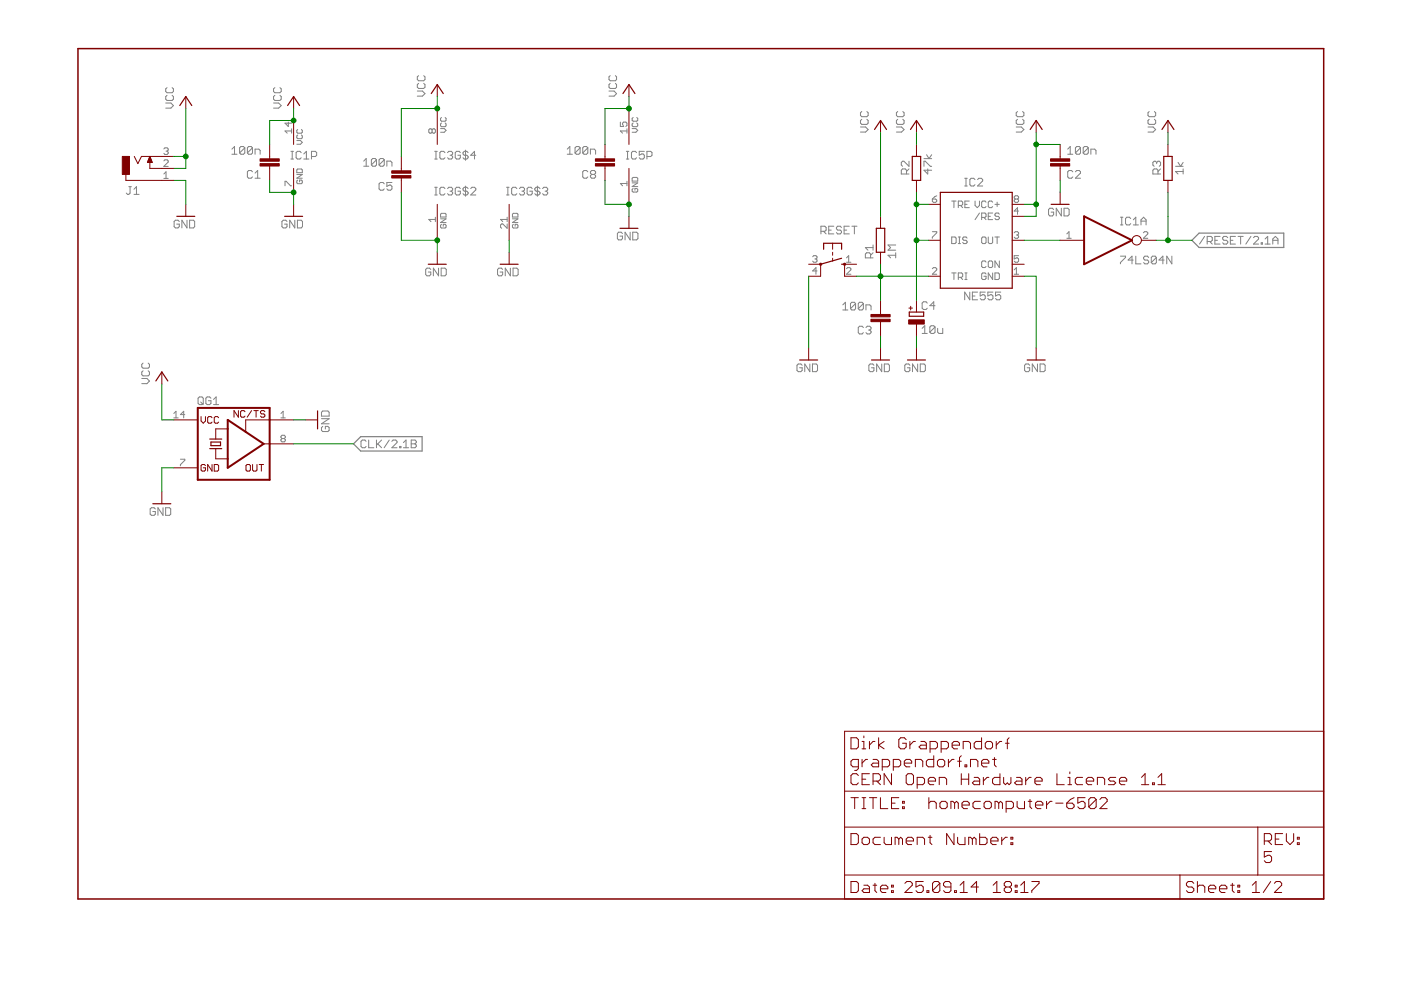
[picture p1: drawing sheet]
<svg xmlns="http://www.w3.org/2000/svg" width="297mm" height="210mm" viewBox="0 0 297 210" stroke-linecap="round" stroke-linejoin="round" font-family="sans-serif">
<g fill="none" stroke="#808080" stroke-width=".21">
<path d="M35.4 18.6l-.3 .2v.6l.3 .3h1.1l.3-.3v-.6l-.3-.2M58.3 18.6l-.3 .2v.6l.3 .3h1.1l.2-.3v-.6l-.2-.2M88.5 19.3h1.1l.5 .6-.5 .5h-1.1M88.8 17.7l-.3 .2v.6l.3 .3h1l.3-.3v-.6l-.3-.2M88.8 16l-.3 .3v.5l.3 .3h1l.3-.3v-.5l-.3-.3M129.1 19.3h1.1l.5 .6-.5 .5h-1.1M129.4 17.7l-.3 .2v.6l.3 .3h1.1l.2-.3v-.6l-.2-.2M129.4 16l-.3 .3v.5l.3 .3h1.1l.2-.3v-.5l-.2-.3M27.3 39.6h.6M27.6 39.6v1.3l-.3 .3h-.3l-.2-.3M34.7 36.9l.5-.5v1.4M34.7 37.8h1"/>
<path d="M34.7 34.1l.3-.2h.4l.3 .2v.3l-1 .9h1M34.7 31.6l.3-.3h.4l.3 .3-.3 .4M35.1 21.8h1.1l.6 .6-.6 .5h-1.1M35.2 32h.2M35.4 20.2l-.3 .3v.5l.3 .3h1.1l.3-.3v-.5l-.3-.3M35.4 32l.3 .3-.3 .4h-.4l-.3-.2M49.2 31.6l.5-.5v1.6M49.2 32.7h1M51.9 31.3v1.1l-.3 .3h-.5l-.3-.3M51.9 31.3l-.3-.2h-.5l-.3 .2v1.1M51.9 31.3l-1.1 1.1M53.5 31.3v1.1l-.2 .3h-.6l-.2-.3"/>
<path d="M53.5 31.3l-.2-.2h-.6l-.2 .2v1.1M53.5 36.4l-.2-.2h-.6l-.2 .2v1.1l.2 .3h.6l.2-.3M53.5 31.3l-1 1.1M54.1 32.7v-1.1h.8l.3 .3v.8M54.1 37.8h1.1M54.1 36.7l.5-.5v1.6M58 21.8h1.1l.5 .6-.5 .5h-1.1M58.3 20.2l-.3 .3v.5l.3 .3h1.1l.2-.3v-.5l-.2-.3M60.4 39.4v-1h.3l.9 1h.2M61.1 25.9v.9l-.7-.7h1.4M61.7 33.7h.5M61.7 32.1h.5"/>
<path d="M61.8 27.8h-1.4l.5 .4M61.8 27.3v.9M62 32.1v1.6M62.9 37h1.2l-1.2 .8h1.2M62.9 29.8h.8l.4 .4-.4 .4h-.8M63.1 38.2l-.2 .2v.4l.2 .1h.8l.2-.1v-.4l-.2-.2h-.4v.4M63.1 27.5l-.2 .1v.4l.2 .2h.8l.2-.2v-.4l-.2-.1M63.1 28.6l-.2 .2v.4l.2 .2h.8l.2-.2v-.4l-.2-.2M63.1 35.8h.8l.2 .2v.6h-1.2v-.6zM63.9 32.4l-.3-.3h-.5l-.3 .3v1l.3 .3h.5l.3-.3M64.4 33.7h1.1M64.4 32.6l.6-.5v1.6"/>
<path d="M66 33.2h.9l.2-.3v-.5l-.2-.3h-.9v1.6M77.1 35.2h1.1M77.1 34.2l.5-.6v1.6M79.8 33.9v1.1l-.3 .2h-.5l-.3-.2M79.8 33.9l-.3-.3h-.5l-.3 .3v1.1M79.8 33.9l-1.1 1.1M81.5 33.9v1.1l-.3 .2h-.6l-.2-.2M81.5 33.9l-.3-.3h-.6l-.2 .3v1.1M81.5 39l-.3-.3h-.6l-.2 .3v1l.2 .3h.6l.3-.3M81.5 33.9l-1.1 1.1M82 35.2v-1h.8l.3 .2v.8M83.1 38.7h-1.1v.8l.5-.3h.3l.3 .3v.5l-.3 .3h-.5l-.3-.3"/>
<path d="M91.6 27.5l-.2-.2-.5 .2v.5l.2 .2 .5-.2M91.6 27.5l.2-.2 .5 .2v.5l-.2 .2-.5-.2M91.6 27.5v.5M92.2 33.7h.5M92.2 32.1h.5M92.2 39.7h.5M92.4 32.1v1.6M92.4 39.7v1.6M93.4 27.3h.8l.4 .3-.4 .4h-.8M93.6 24.9l-.2 .2v.4l.2 .2h.8l.2-.2v-.4l-.2-.2M93.6 26.1l-.2 .2v.4l.2 .2h.8l.2-.2v-.4l-.2-.2M94.3 32.4l-.2-.3h-.6l-.2 .3v1l.2 .3h.6l.2-.3"/>
<path d="M94.3 40l-.2-.3h-.6l-.2 .3v1.1l.2 .2h.6l.2-.2M94.9 32.4l.3-.3h.5l.3 .3v.2l-.3 .3M94.9 40l.3-.3h.5l.3 .3v.3l-.3 .2M95.4 32.9h.3M95.7 32.9l.3 .3v.2l-.3 .3h-.5l-.3-.3M97.6 32.4l-.3-.3h-.5l-.3 .3v1l.3 .3h.5l.3-.3v-.5h-.5M97.6 40l-.3-.3h-.5l-.3 .3v1.1l.3 .2h.5l.3-.2v-.6h-.5M98.7 31.8v2.2M98.7 39.5v2.1M99.3 32.4l-.3-.3h-.6l-.2 .3v.2l.2 .3h.6l.3 .3v.2l-.3 .3h-.6l-.2-.3M99.3 40l-.3-.3h-.6l-.2 .3v.3l.2 .2h.6l.3 .3v.3l-.3 .2h-.6l-.2-.2M99.8 40l.3-.3h.5l.3 .3v.3l-1.1 1h1.1"/>
<path d="M100.9 32.9h-1.1l.8-.8v1.6M107.4 39.7h.5M107.7 39.7v1.6M109.6 40l-.3-.3h-.5l-.3 .3v1.1l.3 .2h.5l.3-.2M110.1 40l.3-.3h.5l.3 .3v.3l-.3 .2M112.8 40l-.2-.3h-.6l-.2 .3v1.1l.2 .2h.6l.2-.2v-.6h-.5M113.9 39.5v2.1M114.5 40l-.3-.3h-.5l-.3 .3v.3l.3 .2h.5l.3 .3v.3l-.3 .2h-.5l-.3-.2M115 40l.3-.3h.5l.3 .3v.3l-.3 .2M120.3 32.7h1.1M120.3 31.6l.5-.5v1.6M123 31.3v1.1l-.3 .3h-.5l-.3-.3"/>
<path d="M123 31.3l-.3-.2h-.5l-.3 .2v1.1M123 31.3l-1.1 1.1M124.6 31.3v1.1l-.2 .3h-.6l-.3-.3M124.6 31.3l-.2-.2h-.6l-.3 .2v1.1M124.6 36.4l-.2-.2h-.6l-.3 .2v1.1l.3 .3h.6l.2-.3M124.6 31.3l-1.1 1.1M125.2 32.7v-1.1h.8l.3 .3v.8M125.5 37l-.3-.3v-.3l.3-.2h.5l.3 .2v.3l-.3 .3M125.5 37l-.3 .3v.2l.3 .3h.5l.3-.3v-.2l-.3-.3M125.5 37h.5M131.5 25.9v.9h.7l-.2-.4 .2-.5h.5l.2 .2v.5l-.2 .2M132.8 33.7h.5"/>
<path d="M132.8 32.1h.5M132.9 27.8h-1.4l.5 .4M132.9 38.9h-1.4l.5 .5M132.9 27.3v.9M132.9 38.4v1M133.1 32.1v1.6M134 27.3h.8l.4 .3-.4 .4h-.8M134 37.8l.2-.2h.8l.2 .2v.6h-1.2zM134 38.8h1.2l-1.2 .8h1.2M134.2 26.1l-.2 .2v.4l.2 .2h.8l.2-.2v-.4l-.2-.2M134.2 24.9l-.2 .2v.4l.2 .2h.8l.2-.2v-.4l-.2-.2M134.2 40l-.2 .2v.3l.2 .2h.8l.2-.2v-.3l-.2-.2h-.4v.3"/>
<path d="M135 32.4l-.3-.3h-.5l-.3 .3v1l.3 .3h.5l.3-.3M136.6 32.1h-1.1v.8l.6-.3h.2l.3 .3v.5l-.3 .3h-.5l-.3-.3M137.2 33.2h.8l.2-.3v-.5l-.2-.3h-.8v1.6M182.4 26.9h1.1l.6 .6-.6 .5h-1.1M182.7 25.3l-.3 .3v.5l.3 .3h1.1l.3-.3v-.5l-.3-.3M182.7 23.6l-.3 .3v.6l.3 .2h1.1l.3-.2v-.6l-.3-.3M190.1 26.9h1l.6 .6-.6 .5h-1M190.3 25.3l-.2 .3v.5l.2 .3h1.1l.3-.3v-.5l-.3-.3M190.3 23.6l-.2 .3v.6l.2 .2h1.1l.3-.2v-.6l-.3-.3M192.2 36.9v-.8l-.3-.3h-.5l-.3 .3v.8h1.6M192.7 34.2v1.1l-1.1-1.1h-.2l-.3 .2v.6l.3 .3M192.7 35.8l-.5 .6"/>
<path d="M195.9 35.3v-1.1h.3l1.1 1.1h.2M195.9 33.6h1.6M196.4 32.8l.6 .8 .5-.8M196.7 35.8v1.1l-.8-.8h1.6M204.5 37.8h.6M204.5 39.4h.6M204.8 37.8v1.6M206.7 38.1l-.3-.3h-.5l-.3 .3v1.1l.3 .2h.5l.3-.2M207.3 38.1l.2-.3h.6l.2 .3v.3l-1 1h1M215.5 26.9h1l.6 .6-.6 .5h-1M215.7 25.3l-.2 .3v.5l.2 .3h1.1l.3-.3v-.5l-.3-.3M215.7 23.6l-.2 .3v.6l.2 .2h1.1l.3-.2v-.6l-.3-.3"/>
<path d="M226.4 32.7h1.1M226.4 31.6l.5-.5v1.6M227.5 36.4l-.3-.2h-.5l-.3 .2v1.1l.3 .3h.5l.3-.3M228 36.4l.3-.2h.5l.3 .2v.3l-1.1 1.1h1.1M229.1 31.3v1.1l-.3 .3h-.5l-.3-.3M229.1 31.3l-.3-.2h-.5l-.3 .2v1.1M229.1 31.3l-1.1 1.1M230.7 31.3v1.1l-.2 .3h-.6l-.2-.3M230.7 31.3l-.2-.2h-.6l-.2 .2v1.1M230.7 31.3l-1 1.1M231.3 32.7v-1.1h.8l.3 .3v.8M243.4 26.9h1.1l.5 .6-.5 .5h-1.1"/>
<path d="M243.6 25.3l-.2 .3v.5l.2 .3h1.2l.2-.3v-.5l-.2-.3M243.6 23.6l-.2 .3v.6l.2 .2h1.2l.2-.2v-.6l-.2-.3M245.2 34.4l-.2-.2h-.3l-.3 .2v.6l.3 .3M245.2 34.4l.3-.2h.3l.3 .2v.6l-.3 .3M245.2 34.4v.3M245.5 36.9v-.8l-.3-.3h-.5l-.3 .3v.8h1.7M246.1 35.8l-.6 .6M249.2 35.3h1.6M249.8 34.4l.5 .9 .5-.9M250.8 36.4h-1.6l.6 .5M250.8 35.8v1.1M28.4 41.2h1.1"/>
<path d="M28.4 40.1l.5-.5v1.6M38 47l-.3-.3h-.5l-.3 .3v1l.3 .3h.5l.3-.3v-.5h-.5M39.6 46.7v1.6l-1-1.6v1.6M40.2 46.7h.8l.3 .3v1l-.3 .3h-.8zM60.9 47l-.3-.3h-.6l-.2 .3v1l.2 .3h.6l.3-.3v-.5h-.6M62.5 46.7v1.6l-1.1-1.6v1.6M63.1 46.7h.8l.2 .3v1l-.2 .3h-.8zM91.3 57.1l-.2-.2h-.6l-.2 .2v1.1l.2 .3h.6l.2-.3v-.5h-.5M92.2 41.3h.5M92.3 46.5h-1.4l.5 .5M92.3 46.1v.9M93 56.9v1.6l-1.1-1.6v1.6"/>
<path d="M93.4 46.4h1.2l-1.2 .8h1.2M93.5 56.9h.8l.3 .2v1.1l-.3 .3h-.8zM93.6 47.6l-.2 .2v.4l.2 .1h.8l.2-.1v-.4l-.2-.2h-.4v.4M93.6 45.2h.8l.2 .2v.6h-1.2v-.6zM95.4 40.5h.3M95.7 40.5l.3 .3v.3l-.3 .2h-.5l-.3-.2M106.6 57.1l-.3-.2h-.5l-.3 .2v1.1l.3 .3h.5l.3-.3v-.5h-.6M107.4 41.3h.5M107.5 46.5h-1.4l.5 .5M107.5 46.1v.9M107.5 47.5v.9l-.9-.9-.5 .2v.5l.3 .2M108.2 56.9v1.6l-1.1-1.6v1.6"/>
<path d="M108.6 46.4h1.2l-1.2 .8h1.2M108.6 45.4l.2-.2h.8l.2 .2v.6h-1.2zM108.8 56.9h.8l.3 .2v1.1l-.3 .3h-.8zM108.8 47.6l-.2 .2v.4l.2 .1h.8l.2-.1v-.4l-.2-.2h-.4v.4M110.7 40.5h.2M110.9 40.5l.3 .3v.3l-.3 .2h-.5l-.3-.2M115.6 40.5h.2M115.8 40.5l.3 .3v.3l-.3 .2h-.5l-.3-.2M132 49.5l-.3-.3h-.6l-.2 .3v1.1l.2 .3h.6l.3-.3v-.5h-.6M133.6 49.2v1.7l-1.1-1.7v1.7M134.2 49.2h.8l.3 .3v1.1l-.3 .3h-.8zM172.3 54.4l.2-.2h.5l.2 .2-.2 .5"/>
<path d="M172.8 54.9h.2M173 54.9l.2 .2-.2 .5h-.5l-.2-.2M173.2 57.4h-.9l.7-.7v1.4M174.1 49h.8l.3-.2v-.6l-.3-.2h-.8v1.6M174.6 49l.6 .6M175.7 48.8h.5M176.8 48h-1.1v1.6h1.1M178.4 48.2l-.3-.2h-.5l-.3 .2v.3l.3 .3h.5l.3 .2v.3l-.3 .3h-.5l-.3-.3M179 48.8h.5M179.5 57l.2-.3h.5l.2 .3v.2l-.9 .9h.9M179.5 55.6h.9M179.5 54.7l.4-.5v1.4"/>
<path d="M180.1 48h-1.1v1.6h1.1M180.6 48h1.1M181.1 48v1.6M184.6 54.7v-.8l-.3-.3h-.6l-.2 .3v.8h1.6M185.1 53.6l-.5 .5M185.1 52.5h-1.6l.5 .5M185.1 51.9v1.1M189.9 54.1h-1.6l.5 .6M189.9 53.6v1.1M189.9 51.9h-1.6l.5 .6-.5 .5h1.6M197.7 42.2h.7l.2 .5-.2 .2h-.5l-.2-.2zM197.7 49.1h.9v.3l-.9 .9v.2"/>
<path d="M197.7 57l.2-.3h.5l.2 .3v.2l-.9 .9h.9M198.6 41.5l-.9 .7M201.8 42.6h.9M201.8 50.2h.7l.2 .3v.9l-.2 .2h-.7zM201.8 57.9h.9M202.2 42.6v1.4M202.2 57.9v1.4M203.2 43.6h.7l.2-.3v-.4l-.2-.3h-.7v1.4M203.2 58.8h.7l.2-.2v-.5l-.2-.2h-.7v1.4M203.2 50.2h.4M203.2 51.6h.4M203.4 50.2v1.4"/>
<path d="M203.6 43.6l.5 .4M203.6 58.8l.5 .5M204.6 43.3h.4M204.6 57.9h.4M204.6 59.3h.4M204.8 57.9v1.4M205 50.5l-.2-.3h-.5l-.2 .3 .2 .4h.5l.2 .3-.2 .4h-.5l-.2-.2M205.5 42.6h-.9v1.4h.9M206.7 42.6v1l.5 .4 .5-.4v-1M207.7 45.2l-1 1.4M208.1 50.5l.3-.3h.4l.3 .3v.9l-.3 .2h-.4l-.3-.2zM208.1 46.1h.7l.3-.2v-.5l-.3-.2h-.7v1.4"/>
<path d="M208.6 46.1l.5 .5M209.1 42.9l-.3-.3h-.4l-.3 .3v.9l.3 .2h.4l.3-.2M209.1 55.6l-.3-.3h-.4l-.3 .3v.9l.3 .2h.4l.3-.2M209.1 58.1l-.3-.2h-.4l-.3 .2v.9l.3 .3h.4l.3-.3v-.4h-.5M209.5 55.6l.3-.3h.4l.3 .3v.9l-.3 .2h-.4l-.3-.2zM209.5 50.2v1.2l.3 .2h.4l.3-.2v-1.2M209.5 45.9h.5M210.5 42.9l-.3-.3h-.4l-.3 .3v.9l.3 .2h.4l.3-.2M210.5 45.2h-1v1.4h1M210.5 57.9v1.4l-1-1.4v1.4M210.9 43.3h1M210.9 50.2h1"/>
<path d="M210.9 57.9h.7l.3 .2v.9l-.3 .3h-.7zM211.4 42.9v.9M211.4 50.2v1.4M211.9 45.4l-.3-.2h-.4l-.3 .2 .3 .5h.4l.3 .2-.3 .5h-.4l-.3-.3M211.9 55.3v1.4l-1-1.4v1.4M215 49.4l.3-.3h.4l.3 .3-.3 .4M215 58.1h1M215 57.2l.5-.5v1.4M215.3 42.2l-.3 .2 .3 .5h.4l.3-.2-.3-.5M215.3 42.2h.4M215.3 42.2l-.3-.2 .3-.5h.4l.3 .2-.3 .5M215.5 49.8h.2"/>
<path d="M215.7 49.8l.3 .3-.3 .4h-.4l-.3-.2M216 54.2h-1v.7l.7-.2 .3 .2v.5l-.3 .2h-.4l-.3-.2M216 44.7h-1l.7-.7v1.4M223.4 44.4l-.3-.2h-.5l-.3 .2v1.1l.3 .3h.5l.3-.3v-.5h-.5M225 44.2v1.6l-1.1-1.6v1.6M225.6 44.2h.8l.3 .2v1.1l-.3 .3h-.8zM226.2 49.6l.5-.5v1.4M226.2 50.5h.9M237.6 54.3h1v.3l-1 1.1v.2M237.6 47.7h.5M237.6 46.1h.5M237.8 46.1v1.6"/>
<path d="M239.7 46.3l-.2-.2h-.6l-.3 .2v1.1l.3 .3h.6l.2-.3M240.3 55.1h-1.1l.8-.8v1.6M240.3 46.6l.5-.5v1.6M240.3 47.7h1.1M240.8 54.3v1.6h1.1M241.9 47.7v-1.1l.6-.5 .5 .5v1.1M241.9 46.9h1.1M242.4 49.4l.3-.3h.4l.3 .3v.2l-1 .9h1M243.5 54.6l-.2-.3h-.6l-.2 .3v.3l.2 .2h.6l.2 .3v.3l-.2 .2h-.6l-.2-.2M245.2 54.6l-.3-.3h-.5l-.3 .3v1.1M245.2 54.6v1.1l-.3 .2h-.5l-.3-.2M245.2 54.6l-1.1 1.1"/>
<path d="M246.8 55.1h-1.1l.8-.8v1.6M248.5 54.3v1.6l-1.1-1.6v1.6M255.4 50.1l-1.1 1.7M255.9 51.2h.9l.2-.3v-.5l-.2-.3h-.9v1.7M256.5 51.2l.5 .6M257.6 50.9h.5M258.7 50.1h-1.1v1.7h1.1M260.3 50.4l-.3-.3h-.5l-.3 .3v.3l.3 .2h.5l.3 .3v.3l-.3 .3h-.5l-.3-.3M260.9 50.9h.5M261.9 50.1h-1v1.7h1M262.5 50.1h1.1M263 50.1v1.7"/>
<path d="M265.2 50.1l-1.1 1.7M265.8 50.4l.2-.3h.6l.2 .3v.3l-1 1.1h1M267.4 51.5h.3v.3h-.3zM268.2 51.8h1.1M268.2 50.7l.6-.6v1.7M269.9 50.9h1.1M269.9 51.8v-1.1l.5-.6 .6 .6v1.1M30.3 78.6l-.2 .3v.5l.2 .3h1.1l.3-.3v-.5l-.3-.3M30.3 77l-.2 .3v.5l.2 .3h1.1l.3-.3v-.5l-.3-.3M170.1 77.4l-.3-.2h-.6l-.2 .2v1.1l.2 .3h.6l.3-.3v-.5h-.6M171.7 77.2v1.6l-1.1-1.6v1.6M172.3 77.2h.8l.2 .2v1.1l-.2 .3h-.8z"/>
<path d="M178.7 64.6l.5-.5v1.6M178.7 65.7h1.1M181.4 64.4v1l-.3 .3h-.5l-.3-.3M181.4 64.4l-.3-.3h-.5l-.3 .3v1M181.4 64.4l-1.1 1M183 64.4v1l-.2 .3h-.6l-.2-.3M183 64.4l-.2-.3h-.6l-.2 .3v1M183 69.4l-.2-.2h-.6l-.2 .2v1.1l.2 .3h.6l.2-.3M183 64.4l-1 1M183.6 65.7v-1.1h.8l.3 .3v.8M183.6 69.4l.3-.2h.5l.3 .2v.3l-.3 .3M184.1 70h.3"/>
<path d="M184.4 70l.3 .3v.2l-.3 .3h-.5l-.3-.3M185.3 77.4l-.3-.2h-.5l-.3 .2v1.1l.3 .3h.5l.3-.3v-.5h-.5M186.9 77.2v1.6l-1-1.6v1.6M187.5 77.2h.8l.3 .2v1.1l-.3 .3h-.8zM192.9 77.4l-.2-.2h-.6l-.3 .2v1.1l.3 .3h.6l.2-.3v-.5h-.5M194.6 77.2v1.6l-1.1-1.6v1.6M195.1 77.2h.8l.3 .2v1.1l-.3 .3h-.8zM195.5 69.6l.6-.5v1.6M195.5 70.7h1.1M196.6 64.3l-.3-.3h-.5l-.3 .3v1l.3 .3h.5l.3-.3M198.2 69.3v1.1l-.2 .3h-.6l-.3-.3M198.2 69.3l-.2-.2h-.6l-.3 .2v1.1"/>
<path d="M198.2 69.3l-1.1 1.1M198.2 64.8h-1.1l.9-.8v1.6M198.8 69.6v.8l.3 .3h.8v-1.1M205.6 61.9v1.7l-1.1-1.7v1.7M206.2 62.8h.5M207.3 61.9h-1.1v1.7h1.1M208.9 61.9h-1.1v.9l.5-.3h.3l.3 .3v.5l-.3 .3h-.5l-.3-.3M210.5 61.9h-1.1v.9l.6-.3h.2l.3 .3v.5l-.3 .3h-.5l-.3-.3M212.2 61.9h-1.1v.9l.5-.3h.3l.3 .3v.5l-.3 .3h-.6l-.2-.3M218.3 77.4l-.3-.2h-.5l-.3 .2v1.1l.3 .3h.5l.3-.3v-.5h-.5M220 77.2v1.6l-1.1-1.6v1.6M220.5 77.2h.8l.3 .2v1.1l-.3 .3h-.8z"/>
<path d="M30.1 80.2h1.1l.5 .6-.5 .5h-1.1M36.9 87.7l.4-.5v1.4M36.9 88.6h.9M38.2 97.4h1v.2l-1 .9v.3M39.2 87.9h-1l.7-.7v1.4M42.3 84.2h.5l.3 .2v1.1l-.3 .3h-.5l-.3-.3v-1.1zM42.5 85.2l.6 .6M44.7 84.4l-.3-.2h-.5l-.3 .2v1.1l.3 .3h.5l.3-.3v-.5h-.5M45.3 85.8h1.1M45.3 84.7l.5-.5v1.6M59.6 88.6h.9M59.6 87.7l.4-.5v1.4"/>
<path d="M59.8 93l-.2-.2 .2-.5h.5l.2 .2-.2 .5M59.8 93l-.2 .2 .2 .5h.5l.2-.2-.2-.5M59.8 93h.5M68.2 88.8h1.6l-1.6 1.1h1.6M68.4 90.4l-.2 .3v.5l.2 .3h1.1l.3-.3v-.5l-.3-.3h-.5v.6M68.4 87.1h1.1l.3 .3v.8h-1.6v-.8zM77.6 93.6l-.2-.3h-.6l-.3 .3v1.1l.3 .2h.6l.2-.2M78.2 93.3v1.6h1.1M79.8 93.3v1.6M80.1 94.1l.8 .8M80.9 93.3l-1.1 1.1M82.5 93.3l-1.1 1.6"/>
<path d="M83.1 93.6l.3-.3h.5l.3 .3v.2l-1.1 1.1h1.1M84.7 94.7h.3v.2h-.3zM85.5 94.9h1.1M85.5 93.8l.6-.5v1.6M87.2 93.3h.8l.3 .3v.2l-.3 .3 .3 .3v.3l-.3 .2h-.8zM87.2 94.1h.8M32.9 107.9l-.2-.2h-.6l-.3 .2v1.1l.3 .3h.6l.2-.3v-.5h-.5M34.6 107.7v1.6l-1.1-1.6v1.6M35.1 107.7h.8l.3 .2v1.1l-.3 .3h-.8z"/>
</g>
<path d="M252.7 50.9l1.5-1.5h18v3.1h-18zM75 94.1l1.5-1.5h13v3h-13z" fill="none" stroke="#808080" stroke-width=".25"/>
<g fill="none" stroke="#800000" stroke-width=".21">
<path d="M92.7 17.9v2.6M133.3 17.9v2.6M26.7 37v1.2h10.2M28.5 33.2l.7 1.5 .8-1.5h6.9M31.3 34.4h1M31.3 34.3h.9M31.4 34.2h.8M31.4 34.1h.7M31.5 33.9h.6M31.5 33.8h.5M31.6 33.7h.4M31.6 33.6h.3"/>
<path d="M31.7 33.4h.2M31.7 33.3h.1M31.7 33.2h.1M31.8 33.2v2.5h5.1M31.8 33.2l.5 1.2h-1zM39.4 20.5v2.5M57.2 30.6v3.1M57.2 35.2v3M62.3 20.5v2.5M62.3 25.5v5.1M62.3 35.7v5.1M85.1 33.2v3"/>
<path d="M85.1 37.7v3.1M92.7 23v7.6M128.3 30.6v3.1M128.3 35.2v3M133.3 23v7.6M133.3 35.7v7.6M186.7 25.5v2.6M194.3 25.5v2.6M194.3 30.6v2.6M194.3 38.2v2.6M219.7 25.5v2.6M224.8 30.6v3.1"/>
<path d="M224.8 35.2v3M247.6 25.5v2.6M247.6 30.6v2.6M247.6 38.2v2.6M39.4 43.3v2.6M62.3 43.3v2.6M92.7 43.3v7.6M92.7 53.5v2.5M107.9 43.3v7.6M107.9 53.5v2.5M133.3 45.9v2.5M171.4 56h2.6v2.6h-2.6"/>
<path d="M176.5 51.6v1.3M176.5 53.5v.6M176.5 54.8v.6M181.6 56h-2.5v2.6h2.5M186.7 45.9v2.5M186.7 53.5v2.5M196.8 43.3h2.6M196.8 50.9h2.6M196.8 58.6h2.6M214.6 43.3h2.5M214.6 50.9h2.5M214.6 58.6h2.5"/>
<path d="M214.6 56h2.5M214.6 45.9h2.5M224.8 50.9h5M224.8 40.8v2.5M242 50.9h3.1M34.3 78.9v2.5M171.4 73.8v2.5M186.7 63.6v3.1M186.7 68.2v3M186.7 73.8v2.5M192.7 65.3h.8M193.1 64.9v.8"/>
<path d="M194.3 63.6v2.6M194.3 68.7v2.5M194.3 73.8v2.5M219.7 73.8v2.5M36.9 89h5M36.9 99.2h5M42.6 88.3v1l.5 .4 .5-.4v-1M43.6 98.7l-.3-.2h-.4l-.3 .2v1l.3 .2h.4l.3-.2v-.5h-.5M45 88.6l-.3-.3h-.4l-.3 .3v.9l.3 .2h.4l.3-.2M45 98.5v1.4l-1-1.4v1.4M45.4 98.5h.7l.3 .2v1l-.3 .2h-.7zM45.7 95.1v2.2h2.6"/>
<path d="M46.4 88.6l-.3-.3h-.4l-.3 .3v.9l.3 .2h.4l.3-.2M48.3 90.9h-2.6v2.2M50.5 87.1v1.4l-.9-1.4v1.4M51.9 87.3l-.2-.2h-.5l-.2 .2v.9l.2 .3h.5l.2-.3M52.4 98.5h.5l.2 .2v1l-.2 .2h-.5l-.2-.2v-1zM53.3 87.1l-.9 1.4M53.6 98.5v1.2l.2 .2h.5l.2-.2v-1.2M53.8 87.1h1M54.3 87.1v1.4M54.9 98.5h1M55.4 98.5v1.4M55.9 94.1h6.4"/>
<path d="M56.2 87.3l-.3-.2h-.4l-.3 .2 .3 .5h.4l.3 .2-.3 .5h-.4l-.3-.3M62.3 89h-10.2v2.6M64.8 89h2.5M34.3 104.3v2.5M179.1 155h101.5v35.6h-101.5zM180.4 156.4h1.2l.4 .4v1.6l-.4 .4h-1.2zM182.8 158.8h.8M182.8 157.2h.4v1.6M183.2 156v.4M184.3 157.2v1.6M185.5 157.2h-.4l-.8 .8M186.3 156.4v2.4"/>
<path d="M187.5 157.2l-1.2 .8 1.2 .8M192.1 156.8l-.4-.4h-.7l-.4 .4v1.6l.4 .4h.7l.4-.4v-.8h-.8M192.9 157.2v1.6M194.1 157.2h-.4l-.8 .8M195.2 157.2h.8l.4 .4v1.2h-1.2l-.3-.4 .3-.4h1.2M197.2 158.8h1.2l.4-.4v-.8l-.4-.4h-1.2v2.3M199.5 158.8h1.2l.4-.4v-.8l-.4-.4h-1.2v2.3M201.9 158h1.5v-.4l-.4-.4h-.7l-.4 .4v.8l.4 .4h.7M204.2 158.8v-1.6h1.2l.4 .4v1.2M208.1 156.4v2.4h-1.2l-.4-.4v-.8l.4-.4h1.2M208.9 157.6l.4-.4h.8l.3 .4v.8l-.3 .4h-.8l-.4-.4zM211.2 157.2v1.6"/>
<path d="M212.4 157.2h-.4l-.8 .8M213.2 157.6h.8M214 156.4l-.4 .4v2M179.1 175.4h101.5M179.1 167.7h101.5M180.4 176.7h1.2l.4 .4v1.6l-.4 .4h-1.2zM180.4 169.1h1.6M181.2 169.1v2.3M182 162.6h-1.2l-.4-.4v-.8l.4-.4h1.2v2l-.4 .3h-.4M182 164.4l-.4-.4h-.8l-.4 .4v1.6l.4 .4h.8l.4-.4M182.8 177.9l.4-.4h.7l.4 .4v.8l-.4 .4h-.7l-.4-.4zM182.8 161v1.6"/>
<path d="M182.8 165.2h.8M182.8 169.1h.8M182.8 171.4h.8M183.2 169.1v2.3M183.9 161h-.3l-.8 .8M184.3 164h-1.5v2.4h1.5M184.3 169.1h1.6M185.1 161h.8l.4 .4v1.2h-1.2l-.4-.4 .4-.4h1.2M185.1 165.6h1.2l.4-.4v-.8l-.4-.4h-1.2v2.4M185.1 169.1v2.3M185.9 165.6l.8 .8M186.7 177.5h-1.2l-.4 .4v.8l.4 .4h1.2"/>
<path d="M186.7 169.1v2.3h1.5M187 162.6h1.2l.4-.4v-.8l-.4-.4h-1.2v2.3M187.5 177.5v1.2l.3 .4h1.2v-1.6M189 164v2.4l-1.5-2.4v2.4M189 170.3h.8M189.4 162.6h1.2l.4-.4v-.8l-.4-.4h-1.2v2.3M190.6 177.9v1.2M190.6 169.1h-1.6v2.3h1.6M190.6 177.9l-.4-.4h-.4v1.6M190.6 177.9l.4-.4 .3 .4v1.2M191.3 169.9h.4v.4h-.4zM191.3 171.1h.4v.3h-.4z"/>
<path d="M191.7 161.8h1.6v-.4l-.4-.4h-.8l-.4 .4v.8l.4 .4h.8M192.1 178.3h1.6v-.4l-.4-.4h-.8l-.4 .4v.8l.4 .4h.8M192.5 164h.8l.4 .4v1.6l-.4 .4h-.8l-.4-.4v-1.6zM194.1 162.6v-1.6h1.1l.4 .4v1.2M194.5 166.4h1.1l.4-.4v-.8l-.4-.4h-1.1v2.4M194.5 179.1v-1.6h1.1l.4 .4v1.2M196.8 165.6h1.6v-.4l-.4-.4h-.8l-.4 .4v.8l.4 .4h.8M196.8 177.5h.8M196.9 169.1v2.3M196.9 170.3l.4-.4h.8l.4 .4v1.1M197.2 177.1v1.6l.4 .4M198 160.2v2.4h-1.2l-.4-.4v-.8l.4-.4h1.2"/>
<path d="M199.1 161h.8l.4 .4v.8l-.4 .4h-.8l-.3-.4v-.8zM199.1 166.4v-1.6h1.2l.4 .4v1.2M199.3 170.3l.4-.4h.7l.4 .4v.8l-.4 .3h-.7l-.4-.3zM201.1 161v1.6M202.3 161h-.4l-.8 .8M202.3 176.7v2.4l-1.6-2.4v2.4M202.4 170.3l-.4-.4h-.4v1.5M202.4 170.3v1.1M202.4 170.3l.4-.4 .4 .4v1.1M203 161.4h.8M203 177.5v1.2l.4 .4h1.2v-1.6M203.8 160.2l-.4 .4v2"/>
<path d="M203.8 165.2h1.6M203.8 164v2.4M204 170.7h1.5v-.4l-.4-.4h-.8l-.3 .4v.8l.3 .3h.8M204.6 162.2h.4v.4h-.4zM205.4 164v2.4M205.8 162.6v-1.6h1.1l.4 .4v1.2M206.2 177.9l-.4-.4h-.4v1.6M206.2 177.9v1.2M206.2 177.9l.3-.4 .4 .4v1.2M206.5 164.8h.8l.4 .4v1.2h-1.2l-.3-.4 .3-.4h1.2M207.7 176.7v2.4h1.2l.4-.4v-.8l-.4-.4h-1.2M207.9 169.9h-1.2l-.4 .4v.8l.4 .3h1.2"/>
<path d="M208.1 161.8h1.6v-.4l-.4-.4h-.8l-.4 .4v.8l.4 .4h.8M208.5 164.8v1.6M208.6 170.3l.4-.4h.8l.4 .4v.8l-.4 .3h-.8l-.4-.3zM209.7 164.8h-.4l-.8 .8M210.1 178.3h1.5v-.4l-.4-.4h-.8l-.3 .4v.8l.3 .4h.8M210.4 161h.8M210.8 160.6v1.6l.4 .4M211.8 170.3l-.4-.4h-.4v1.5M211.8 170.3v1.1M211.8 170.3l.3-.4 .4 .4v1.1M212 164v2.4h-1.2l-.4-.4v-.8l.4-.4h1.2M212.4 177.5v1.6"/>
<path d="M212.8 164.8v1.2l.4 .4 .4-.4 .4 .4 .3-.4v-1.2M213.3 171.4h1.2l.4-.3v-.8l-.4-.4h-1.2v2.3M213.6 177.5h-.4l-.8 .8M214.3 177.5h.4v.4h-.4zM214.3 178.7h.4v.4h-.4zM215.5 164.8h.8l.4 .4v1.2h-1.2l-.4-.4 .4-.4h1.2M215.6 169.9v1.2l.4 .3h1.2v-1.5M217.5 164.8v1.6M218 169.9h.8M218.4 169.5v1.6l.4 .3M218.6 164.8h-.4l-.7 .8M219.4 165.6h1.6v-.4l-.4-.4h-.8l-.4 .4v.8l.4 .4h.8"/>
<path d="M219.5 170.7h1.6v-.4l-.4-.4h-.8l-.4 .4v.8l.4 .3h.8M221.9 169.9v1.5M223.1 169.9h-.4l-.8 .8M223.8 170.3h1.6M224.1 164v2.4h1.5M226.2 170.3h1.1l.4 .4v.4l-.4 .3h-.7l-.4-.3zM226.4 166.4h.8M226.4 164.8h.4v1.6M226.8 163.7v.3M227.7 169.1l-.8 .4-.7 .8M229.5 164.8h-1.1l-.4 .4v.8l.4 .4h1.1M230.1 169.1h-1.6v1.2l.8-.4h.4l.4 .4v.8l-.4 .3h-.8l-.4-.3"/>
<path d="M230.3 165.6h1.6v-.4l-.4-.4h-.8l-.4 .4v.8l.4 .4h.8M232.4 169.5l-.4-.4h-.8l-.4 .4v1.6M232.4 169.5v1.6l-.4 .3h-.8l-.4-.3M232.4 169.5l-1.6 1.6M232.7 166.4v-1.6h1.1l.4 .4v1.2M233.2 169.5l.4-.4h.8l.3 .4v.4l-1.5 1.5h1.5M236.6 164.8h-1.2l-.4 .4 .4 .4h.8l.4 .4-.4 .4h-1.2M237.3 165.6h1.6v-.4l-.4-.4h-.8l-.4 .4v.8l.4 .4h.8M242 166.4h1.6M242 164.8l.8-.8v2.4M244.3 166h.5v.4h-.5zM245.5 166.4h1.6"/>
<path d="M245.5 164.8l.8-.8v2.4M266.7 175.4v10.1M268.1 178.3h1.1l.4-.4v-.8l-.4-.4h-1.1v2.4M268.8 178.3l.8 .8M270.4 177.9h.8M271.9 176.7h-1.5v2.4h1.5M272.7 176.7v1.6l.8 .8 .8-.8v-1.6M275.1 178.7h.4v.4h-.4zM275.1 177.5h.4v.4h-.4zM179.1 185.5h101.5M180.4 186.9h1.2l.4 .4v1.5l-.4 .4h-1.2zM183.2 187.7h.7l.4 .4v1.1h-1.1l-.4-.4 .4-.4h1.1"/>
<path d="M185.1 187.7h.8M185.5 187.3v1.5l.4 .4M186.7 188.4h1.5v-.3l-.4-.4h-.8l-.3 .4v.7l.3 .4h.8M189 187.7h.4v.4h-.4zM189 188.8h.4v.4h-.4zM191.9 187.3l.4-.4h.7l.4 .4v.4l-1.5 1.5h1.5M195.7 186.9h-1.5v1.2l.8-.4h.4l.3 .4v.7l-.3 .4h-.8l-.4-.4M196.5 188.8h.4v.4h-.4zM199.3 187.3v1.5l-.4 .4h-.8l-.4-.4M199.3 187.3l-.4-.4h-.8l-.4 .4v1.5M199.3 187.3l-1.6 1.5M201.6 188.1h-1.2l-.4-.4v-.4l.4-.4h.8l.4 .4v1.5l-.4 .4h-.8l-.4-.4"/>
<path d="M202.4 188.8h.4v.4h-.4zM203.6 189.2h1.5M203.6 187.7l.7-.8v2.3M207.5 188.1h-1.6l1.2-1.2v2.3M210.6 189.2h1.5M210.6 187.7l.7-.8v2.3M213.3 188.1l-.4 .3v.4l.4 .4h.8l.4-.4v-.4l-.4-.3M213.3 188.1l-.4-.4v-.4l.4-.4h.8l.4 .4v.4l-.4 .4M213.3 188.1h.8M215.2 188.8h.4v.4h-.4zM215.2 187.7h.4v.4h-.4zM216.4 189.2h1.6"/>
<path d="M216.4 187.7l.8-.8v2.3M218.8 186.9h1.5v.4l-1.5 1.5v.4M250.2 185.5v5.1M253.1 187.3l-.4-.4h-.8l-.4 .4v.4l.4 .4h.8l.4 .3v.4l-.4 .4h-.8l-.4-.4M253.9 188.1l.4-.4h.8l.3 .4v1.1M253.9 186.9v2.3M256.2 188.4h1.6v-.3l-.4-.4h-.8l-.4 .4v.7l.4 .4h.8M258.6 188.4h1.5v-.3l-.4-.4h-.7l-.4 .4v.7l.4 .4h.7M260.9 187.7h.8M261.3 187.3v1.5l.4 .4M262.4 188.8h.4v.4h-.4zM262.4 187.7h.4v.4h-.4z"/>
<path d="M265.5 189.2h1.6M265.5 187.7l.8-.8v2.3M269.4 186.9l-1.6 2.3M269.6 180.6h-1.5v1.1l.7-.4h.4l.4 .4v.8l-.4 .4h-.8l-.3-.4M270.2 187.3l.4-.4h.8l.3 .4v.4l-1.5 1.5h1.5"/>
<circle cx="241" cy="50.9" r=".99"/>
</g>
<path d="M16.5 10.3h264.1v180.3h-264.1z" fill="none" stroke="#800000" stroke-width=".32"/>
<g fill="none" stroke="#800000" stroke-width=".25">
<path d="M91.4 19.8l1.3-1.9 1.3 1.9M132.1 19.8l1.2-1.9 1.3 1.9M38.1 22.4l1.3-1.9 1.3 1.9M61 22.4l1.3-1.9 1.2 1.9M185.4 27.5l1.3-2 1.3 2M193 27.5l1.3-2 1.3 2M193.4 33.2h1.8v5h-1.8zM218.4 27.5l1.3-2 1.3 2M246.4 27.5l1.2-2 1.3 2M246.7 33.2h1.8v5h-1.8zM37.5 45.9h3.8M60.3 45.9h3.9"/>
<path d="M90.8 56h3.8M106 56h3.9M131.4 48.4h3.9M174.6 52.9v-1.3h3.8v1.3M178.4 56h.7M178.4 54.8l-4.4 1.2M185.8 48.4h1.8v5.1h-1.8zM199.4 40.8h15.2v20.3h-15.2zM222.9 43.3h3.8M169.5 76.3h3.9M184.8 76.3h3.8M192.4 76.3h3.8"/>
<path d="M192.8 66.2h3v.9h-3zM217.8 76.3h3.8M33 80.8l1.3-1.9 1.3 1.9M44.5 95.1h2.5M44.5 93.1h2.5M44.7 93.7h2.1v.8h-2.1zM67.3 87.1v3.8M32.4 106.8h3.8"/>
</g>
<g fill="#800000" stroke="#800000" stroke-width=".21">
<path d="M55.1 33.7h4.1v.5h-4.1z"/>
<path d="M55.1 34.7h4.1v.5h-4.1z"/>
<path d="M25.9 33.2h1.6v3.8h-1.6z"/>
<path d="M222.7 33.7h4.1v.5h-4.1z"/>
<path d="M222.7 34.7h4.1v.5h-4.1z"/>
<path d="M184.7 66.7h4v.5h-4z"/>
<path d="M184.7 67.7h4v.5h-4z"/>
<path d="M192.7 67.8h3.3v.9h-3.3z"/>
<path d="M83.1 36.2h4v.5h-4z"/>
<path d="M83.1 37.2h4v.5h-4z"/>
<path d="M126.2 33.7h4.1v.5h-4.1z"/>
<path d="M126.2 34.7h4.1v.5h-4.1z"/>
</g>
<g fill="none" stroke="#800000" stroke-width=".42">
<path d="M229.8 45.9l10.2 5-10.2 5.1zM41.9 86.5h15.3v15.2h-15.3zM48.3 89l7.6 5.1-7.6 5.1z"/>
<circle cx="174" cy="56" r=".13"/>
<circle cx="179.1" cy="56" r=".13"/>
</g>
<g fill="none" stroke="#008000" stroke-width=".21">
<path d="M36.9 38.2h2.5v5.1M36.9 33.2h2.5M39.4 23v12.7h-2.5M57.2 38.2v2.6h5.1v2.5M62.3 23v2.5h-5.1v5.1M92.7 20.5v2.5h-7.6v10.2M128.3 38.2v5.1h5v2.6M133.3 20.5v2.5h-5v7.6M186.7 28.1v17.8M194.3 28.1v2.5M219.7 28.1v17.8h-2.6M219.7 30.6h5.1"/>
<path d="M224.8 38.2v2.6M247.6 28.1v2.5M85.1 40.8v10.1h7.6v2.6M107.9 50.9v2.6M171.4 58.6v15.2M181.6 58.6h15.2M186.7 56v7.6M194.3 40.8v22.8M194.3 50.9h2.5M194.3 43.3h2.5M217.1 58.6h2.6v15.2M217.1 50.9h7.7"/>
<path d="M217.1 43.3h2.6M245.1 50.9h7.6M247.6 40.8v10.1M186.7 71.2v2.6M194.3 71.2v2.6M34.3 81.4v7.6h2.6M36.9 99.2h-2.6v5.1M62.3 89h2.5M62.3 94.1h12.7"/>
</g>
<g fill="#008000" stroke="#008000" stroke-width=".21">
<circle cx="62.3" cy="40.8" r=".51"/>
<circle cx="92.7" cy="50.9" r=".51"/>
<circle cx="133.3" cy="43.3" r=".51"/>
<circle cx="62.3" cy="25.5" r=".51"/>
<circle cx="39.4" cy="33.2" r=".51"/>
<circle cx="219.7" cy="30.6" r=".51"/>
<circle cx="219.7" cy="43.3" r=".51"/>
<circle cx="92.7" cy="23" r=".51"/>
<circle cx="133.3" cy="23" r=".51"/>
<circle cx="194.3" cy="43.3" r=".51"/>
<circle cx="194.3" cy="50.9" r=".51"/>
<circle cx="247.6" cy="50.9" r=".51"/>
<circle cx="186.7" cy="58.6" r=".51"/>
</g>
</svg>
